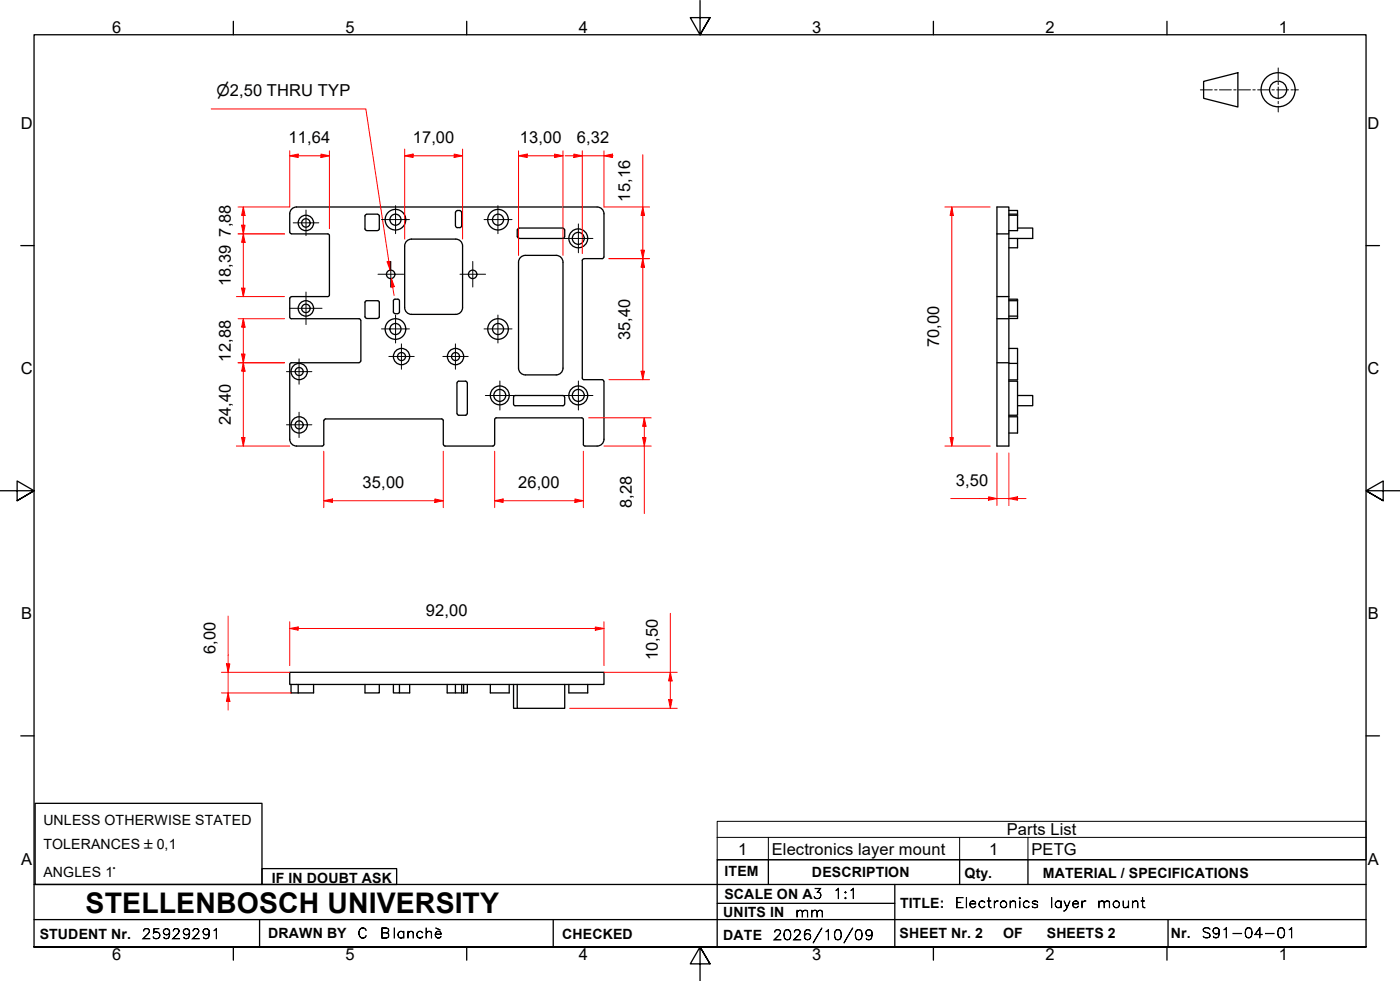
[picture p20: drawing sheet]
<svg xmlns="http://www.w3.org/2000/svg" width="410mm" height="287mm" viewBox="0 0 410 287" stroke-linecap="round" stroke-linejoin="round" font-family="sans-serif">
<defs><g id="words">
<text font-size="8.3" x="25.1" y="267.2">STELLENBOSCH UNIVERSITY</text>
<g font-size="4.8">
<text x="32.8" y="9.7">6</text>
<text x="101.2" y="9.7">5</text>
<text x="169.5" y="9.7">4</text>
<text x="237.8" y="9.7">3</text>
<text x="306.1" y="9.7">2</text>
<text x="374.5" y="9.7">1</text>
<text x="6.1" y="37.8">D</text>
<text x="84.5" y="41.9">11,64</text>
<text x="120.8" y="41.9">17,00</text>
<text x="152.2" y="41.9">13,00</text>
<text x="168.9" y="41.9">6,32</text>
<text x="400.4" y="37.8">D</text>
<text x="184.5" y="59.1" transform="rotate(-90 184.5 59.1)">15,16</text>
<text x="67.6" y="69.3" transform="rotate(-90 67.6 69.3)">7,88</text>
<text x="67.6" y="83.8" transform="rotate(-90 67.6 83.8)">18,39</text>
<text x="184.5" y="99.5" transform="rotate(-90 184.5 99.5)">35,40</text>
<text x="275" y="101.7" transform="rotate(-90 275 101.7)">70,00</text>
<text x="67.6" y="105.9" transform="rotate(-90 67.6 105.9)">12,88</text>
<text x="6.1" y="109.6">C</text>
<text x="400.4" y="109.6">C</text>
<text x="67.6" y="124.5" transform="rotate(-90 67.6 124.5)">24,40</text>
<text x="106.2" y="142.9">35,00</text>
<text x="151.7" y="142.9">26,00</text>
<text x="279.9" y="142.3">3,50</text>
<text x="185" y="148.8" transform="rotate(-90 185 148.8)">8,28</text>
<text x="6.2" y="181.3">B</text>
<text x="124.7" y="180.3">92,00</text>
<text x="400.5" y="181.3">B</text>
<text x="63.1" y="191.4" transform="rotate(-90 63.1 191.4)">6,00</text>
<text x="192.6" y="193.2" transform="rotate(-90 192.6 193.2)">10,50</text>
<text x="294.8" y="244.5">Parts List</text>
<text x="216.2" y="250.1">1</text>
<text x="226" y="250.1">Electronics layer mount</text>
<text x="289.6" y="250.1">1</text>
<text x="302" y="250.2">PETG</text>
<text x="6.2" y="253.1">A</text>
<text x="400.5" y="253.1">A</text>
<text x="32.8" y="281.1">6</text>
<text x="101.2" y="281.1">5</text>
<text x="169.5" y="281.1">4</text>
<text x="237.8" y="281.1">3</text>
<text x="306.1" y="281.1">2</text>
<text x="374.5" y="281.1">1</text>
</g>
<text font-size="4.6" x="63.4" y="28">⌀2,50 THRU TYP</text>
<g font-size="4.1">
<text x="12.7" y="241.6">UNLESS OTHERWISE STATED</text>
<text x="12.7" y="248.5">TOLERANCES ±0,1</text>
<text x="12.7" y="256.6">ANGLES 1°</text>
<text x="212.2" y="256.5">ITEM</text>
<text x="237.7" y="256.7">DESCRIPTION</text>
<text x="282.4" y="256.9">Qty.</text>
<text x="305.4" y="256.9">MATERIAL / SPECIFICATIONS</text>
<text x="79.6" y="258.5">IF IN DOUBT ASK</text>
<text x="212.1" y="263">SCALE ON A3</text>
<text x="211.8" y="268.4">UNITS IN</text>
<text x="263.5" y="265.7">TITLE:</text>
<text x="11.6" y="274.8">STUDENT Nr.</text>
<text x="78.5" y="274.6">DRAWN BY</text>
<text x="164.6" y="274.8">CHECKED</text>
<text x="211.8" y="275.1">DATE</text>
<text x="263.4" y="274.6">SHEET Nr. 2</text>
<text x="293.7" y="274.6">OF</text>
<text x="306.5" y="274.6">SHEETS 2</text>
<text x="342.8" y="274.5">Nr.</text>
</g>
<g font-size="4">
<text x="243.9" y="263">1:1</text>
<text x="232.8" y="268.4">mm</text>
<text x="279.6" y="265.7">Electronics</text>
<text x="307.3" y="265.7">layer</text>
<text x="321.2" y="265.7">mount</text>
<text x="41.5" y="274.8">25929291</text>
<text x="104.6" y="274.6">C</text>
<text x="111.3" y="274.6">Blanchè</text>
<text x="226.3" y="275.1">2026/10/09</text>
<text x="351.7" y="274.5">S91-04-01</text>
</g>
</g></defs>
<!-- layer: Visible Edges(ISO) -->
<g fill="none" stroke="#000" stroke-width=".38">
<path d="M85.3 68.5h10.7l.5 .5-.1 17.6-.4 .2h-10.7M106.9 63.2v3.8l.4 .5M107.3 62.8l-.4 .4M107.4 67.5h3.2M107.4 62.7h3.2M110.6 62.8l.5 .4M111.1 63.2v3.8l-.5 .5M118.5 72a2 2 0 0 1 2-2h13a2 2 0 0 1 1.9 2M118.5 72v18M133.3 62.1v4M133.4 66.1l.2 .5h1.1M133.9 61.6h.8"/>
<path d="M133.9 61.7l-.5 .4M134.7 61.7l.4 .4M135.1 66.1l-.4 .5M135.2 62.1v4M135.4 72v18M151.4 67.3v2M151.5 69.3l.5 .4M152 69.8h12.8M152 66.8h12.8M152 66.8l-.5 .5M153.8 74.8a2 2 0 0 0-2 2v30.9a2 2 0 0 0 2 2M153.9 74.8h8.9a2 2 0 0 1 2 2v30.9a2 2 0 0 1-2 2h-8.9"/>
<path d="M164.8 66.8l.5 .5M165.3 69.3l-.5 .4M165.4 67.3v2M170.5 76.2v34.4M171 75.8l-.5 .4M174.8 60.6h-88a2 2 0 0 0-2 2v5.4l.5 .4M174.8 60.6a2 2 0 0 1 2 2v12.7M176.8 75.2l-.5 .5h-5.3M291.9 60.6h3.5v7.9h-3.5zM291.9 68.5v62.1h3.5v-62.1M295.4 61.6h2.5v1.4M295.4 62.7h2.5"/>
<path d="M295.4 63h2.5M297.9 66.8h4.5v3h-7M297.9 63v4.5h-2.5M297.9 69.8v2.7h-2.5M85.3 86.9l-.5 .5v5.4l.5 .5M85.3 93.3h19.9M105.1 93.3l.5 .5 .1 11.9M106.9 92.7l.4 .5M107.3 88l-.4 .5v4.2M107.4 93.2h3.2M107.4 88h3.2M110.6 88l.5 .5v4.2"/>
<path d="M111.1 92.7l-.5 .5M115.2 91.3l.5 .5M115.7 87.6l-.5 .5v3.2M115.7 87.6h.8l.4 .2 .1 3.5M115.7 91.8h.8M117 91.3l-.5 .5M118.5 90a2 2 0 0 0 2 2h12.9a2 2 0 0 0 2-2M291.9 86.8h3.5M291.9 93.3h3.5M295.4 87.6h2.5v.4M295.4 88h2.5M295.4 92.5h2.5"/>
<path d="M297.9 92.5v.7h-2.5M297.9 88v4.5M84.8 106.7v21.9M85.3 106.2l-.5 .5M85.3 106.2h19.9M105.6 105.6l-.5 .5M133.8 112.1v8.9M133.9 112.1l.4-.5h2l.5 .5-.1 9.2-.4 .3h-2l-.4-.5M150.4 116.3v2M150.4 118.3l.4 .5M150.8 115.8h14l.5 .5M150.8 115.8l-.4 .5"/>
<path d="M165.3 118.3l-.5 .5h-14M165.4 116.3v2M170.5 110.7l.5 .4h5.3l.5 .5M176.8 111.6v17M291.9 106.2h3.5M295.4 111.6h2.5v10h-2.5M295.4 102h2.5v9.2h-2.5M295.4 106.4h2.5M297.9 115.8h4.5v3h-4.5M84.8 128.6a2 2 0 0 0 2 2h7.5M94.8 123.1v7l-.5 .5M95.3 122.6h34"/>
<path d="M95.3 122.6l-.4 .5M129.3 122.6l.5 .5M129.8 123.1v7M129.9 130.1l.4 .5h14M144.8 130.1l-.5 .5M144.8 122.8v7.3M144.8 122.8l.5-.5h25l.5 .5M170.8 122.8l.1 7.5 .4 .3h3.5M176.8 128.6a2 2 0 0 1-2 2M295.4 122h2.5v4.8h-2.5M84.8 196.8h92v3.6h-92zM85.2 200.4v2.4h6.6v-2.4"/>
<path d="M87.3 200.4v2.4M106.9 200.4v2.4h4.2v-2.4M115.2 200.4v2.4h1.8v-2.4M120 200.4v2.4h-3M130.9 200.4v2.4h2.4M133.3 200.4v2.4h1.9v-2.4M135.2 202.8h.6M135.8 200.4v2.4M136.8 200.4v2.4h-1M143.6 200.4v2.4h5.5v-2.4M150.4 200.4v6.9h1M151.4 200.4v6.9h14v-6.9"/>
<path d="M166.6 200.4v2.4h5.5v-2.4"/>
<circle cx="89.6" cy="65.3" r="2.25"/>
<circle cx="89.6" cy="65.3" r="1.24"/>
<circle cx="115.8" cy="64.3" r="3"/>
<circle cx="115.8" cy="64.3" r="1.62"/>
<circle cx="145.8" cy="64.3" r="3"/>
<circle cx="145.8" cy="64.3" r="1.62"/>
<circle cx="169.3" cy="69.8" r="2.76"/>
<circle cx="169.3" cy="69.8" r="1.75"/>
<circle cx="89.6" cy="90.3" r="2.25"/>
<circle cx="89.6" cy="90.3" r="1.24"/>
<circle cx="114.4" cy="80.3" r="1.24"/>
<circle cx="115.8" cy="96.3" r="3"/>
<circle cx="115.8" cy="96.3" r="1.62"/>
<circle cx="138.4" cy="80.3" r="1.24"/>
<circle cx="145.8" cy="96.3" r="3"/>
<circle cx="145.8" cy="96.3" r="1.62"/>
<circle cx="87.6" cy="108.8" r="2.38"/>
<circle cx="87.6" cy="108.8" r="1.17"/>
<circle cx="117.6" cy="104.4" r="2.38"/>
<circle cx="117.6" cy="104.4" r="1.17"/>
<circle cx="133.4" cy="104.4" r="2.38"/>
<circle cx="133.4" cy="104.4" r="1.17"/>
<circle cx="146.3" cy="115.7" r="2.76"/>
<circle cx="146.3" cy="115.7" r="1.75"/>
<circle cx="169.3" cy="115.7" r="2.76"/>
<circle cx="169.3" cy="115.7" r="1.75"/>
<circle cx="87.6" cy="124.4" r="2.38"/>
<circle cx="87.6" cy="124.4" r="1.17"/>
</g>
<!-- layer: Symbols(ISO) -->
<path d="M210 245.1v-4.7h190v4.7M210 245.1v6.6h190v-6.6M210 245.1h190M225 245.1v6.6M281 245.1v6.6M301 245.1v6.6" fill="none" stroke="#000" stroke-width=".29"/>
<!-- layer: Border_0 -->
<g fill="none" stroke="#000" stroke-width=".38">
<path d="M68.3 6.2v4M136.7 6.2v4M205 .1v10.1l-2.9-5h5.8l-2.9 5 2.9-5M273.3 6.2v4M341.7 6.2v4M6.1 71.9h3.9M400 71.9h3.9M0 143.7h10l-5-2.9v5.8l5-2.9-5 2.9M410 143.7h-10l5-2.9v5.8l-5-2.9 5 2.9M6.1 215.4h3.9M400 215.4h3.9M10 277.2v-267h390v267h-390h390"/>
<path d="M68.3 277.2v3.9M136.7 277.2v3.9M273.3 277.2v3.9M341.7 277.2v3.9M207.9 282.1l-2.9-4.9 2.9 4.9h-5.8l2.9-4.9v10"/>
</g>
<!-- layer: Sketch Geometry(ISO) -->
<g fill="none" stroke="#000" stroke-width=".38">
<path d="M352.4 23.8l10.1-2.5v10l-10.1-2.5zM10.3 235.2h66.4v23.7h-66.4zM10 258.9h390M76.7 254.3h39.4v4.6h-39.4zM225 251.7v7.2M262 258.9v18.3M281 251.7v7.2M301 251.7v7.2M400 251.7h-190v25.5M10 277.2h390M10 269.2h390M76 269.2v8"/>
<path d="M162 269.2v8M210 264.4h52M342 269.2v8"/>
<circle cx="374.2" cy="26.3" r="5"/>
<circle cx="374.2" cy="26.3" r="2.51"/>
</g>
<g fill="none" stroke="#000" stroke-width=".29">
<path d="M374.3 19.9v3.5M351.5 26.3h3.5M355.7 26.3h.7M357.1 26.3h3.5M361.3 26.3h.6M362.6 26.3h3.5M366.8 26.3h.7M368.2 26.3h3.5M372.4 26.3h.7M373.8 26.3h3.5M374.3 24.1v.7M374.3 25.5v3.5"/>
<path d="M374.3 29.7v.7M374.3 31.1v1.7M378 26.3h.7M379.4 26.3h.8"/>
</g>
<!-- layer: Dimensions(ISO) -->
<path d="M278.7 60.6v2.5" fill="none" stroke="#f00" stroke-width=".29"/>
<path d="M278.7 60.6l.4 2.5h-.9z" fill="#f00"/>
<path d="M278.7 60.6l.4 2.5h-.9zM278.7 128.1v2.5" fill="none" stroke="#f00" stroke-width=".29"/>
<path d="M278.2 128.1h.9l-.4 2.5z" fill="#f00"/>
<path d="M276.7 60.6h13.2M278.7 63.1v65M276.7 130.6h13.2M278.2 128.1h.9l-.4 2.5zM289.4 145.9h2.5" fill="none" stroke="#f00" stroke-width=".29"/>
<path d="M289.4 145.4l2.5 .5-2.5 .5z" fill="#f00"/>
<path d="M289.4 145.4l2.5 .5-2.5 .5zM295.4 145.9h2.5" fill="none" stroke="#f00" stroke-width=".29"/>
<path d="M295.4 145.9l2.5-.5v1z" fill="#f00"/>
<path d="M291.9 132.6v15.4M295.4 132.6v15.4M278.4 145.9h11M291.9 145.9h3.5M295.4 145.9l2.5-.5v1zM297.9 145.9h2.5M196.3 204.8v2.5" fill="none" stroke="#f00" stroke-width=".29"/>
<path d="M195.8 204.8h1l-.5 2.5z" fill="#f00"/>
<path d="M196.3 196.8v2.5M195.8 204.8h1l-.5 2.5z" fill="none" stroke="#f00" stroke-width=".29"/>
<path d="M196.3 196.8l.5 2.5h-1z" fill="#f00"/>
<path d="M196.3 179.5v17.3M176.8 196.8h21.5M196.3 196.8l.5 2.5h-1zM196.3 199.3v5.5M66.8 202.8v2.5M166.8 207.3h31.5" fill="none" stroke="#f00" stroke-width=".29"/>
<path d="M66.8 202.8l.5 2.5h-1z" fill="#f00"/>
<path d="M66.8 194.3v2.5M66.8 202.8l.5 2.5h-1z" fill="none" stroke="#f00" stroke-width=".29"/>
<path d="M66.3 194.3h1l-.5 2.5z" fill="#f00"/>
<path d="M64.8 196.8h20M66.3 194.3h1l-.5 2.5zM66.8 180.4v13.9M66.8 196.8v6M84.8 184h2.5M64.8 202.8h20.5M66.8 205.3v2.5" fill="none" stroke="#f00" stroke-width=".29"/>
<path d="M84.8 184l2.5-.5v1z" fill="#f00"/>
<path d="M84.8 184l2.5-.5v1zM174.3 184h2.5" fill="none" stroke="#f00" stroke-width=".29"/>
<path d="M174.3 183.5l2.5 .5-2.5 .5z" fill="#f00"/>
<path d="M71.2 68.5v2.4M84.8 182v12.8M87.3 184h87M174.3 183.5l2.5 .5-2.5 .5zM176.8 182v12.8" fill="none" stroke="#f00" stroke-width=".29"/>
<path d="M71.2 68.5l.6 2.4h-1.1z" fill="#f00"/>
<path d="M71.2 68.5l.6 2.4h-1.1zM71.2 84.3v2.5" fill="none" stroke="#f00" stroke-width=".29"/>
<path d="M70.7 84.3h1.1l-.6 2.5z" fill="#f00"/>
<path d="M94 45.6h2.5M69.7 68.5h13.6M71.2 70.9v13.4M69.2 86.8h14.1M70.7 84.3h1.1l-.6 2.5z" fill="none" stroke="#f00" stroke-width=".29"/>
<path d="M94 45.1l2.5 .5-2.5 .5z" fill="#f00"/>
<path d="M84.8 45.6h2.5M94 45.1l2.5 .5-2.5 .5z" fill="none" stroke="#f00" stroke-width=".29"/>
<path d="M84.8 45.6l2.5-.5v1z" fill="#f00"/>
<path d="M84.8 45.6l2.5-.5v1zM84.8 44.1v16.5M87.3 45.6h6.7M96.5 44.1v22.8M118.5 45.6h2.5" fill="none" stroke="#f00" stroke-width=".29"/>
<path d="M118.5 45.6l2.5-.5v1z" fill="#f00"/>
<path d="M118.5 45.6l2.5-.5v1zM133 45.6h2.4" fill="none" stroke="#f00" stroke-width=".29"/>
<path d="M133 45.1l2.4 .5-2.4 .5z" fill="#f00"/>
<path d="M118.5 43.6v20.6M121 45.6h12M133 45.1l2.4 .5-2.4 .5zM135.4 43.6v26.4M118.5 64.4v5.6M94.8 146.6h2.5" fill="none" stroke="#f00" stroke-width=".29"/>
<path d="M94.8 146.6l2.5-.5v1z" fill="#f00"/>
<path d="M94.8 146.6l2.5-.5v1zM127.3 146.6h2.5" fill="none" stroke="#f00" stroke-width=".29"/>
<path d="M127.3 146.1l2.5 .5-2.5 .5z" fill="#f00"/>
<path d="M94.8 132.1v16.5M129.8 132.1v16.5M97.3 146.6h30M127.3 146.1l2.5 .5-2.5 .5zM144.8 146.6h2.5" fill="none" stroke="#f00" stroke-width=".29"/>
<path d="M144.8 146.6l2.5-.5v1z" fill="#f00"/>
<path d="M144.8 146.6l2.5-.5v1zM168.3 146.6h2.5" fill="none" stroke="#f00" stroke-width=".29"/>
<path d="M168.3 146.1l2.5 .5-2.5 .5z" fill="#f00"/>
<path d="M144.8 132.1v16.5M170.8 132.1v16.5M188.7 128.1v2.5M147.3 146.6h21M168.3 146.1l2.5 .5-2.5 .5z" fill="none" stroke="#f00" stroke-width=".29"/>
<path d="M188.2 128.1h1l-.5 2.5z" fill="#f00"/>
<path d="M188.2 128.1h1l-.5 2.5zM188.7 122.3v2.5" fill="none" stroke="#f00" stroke-width=".29"/>
<path d="M188.7 122.3l.5 2.5h-1z" fill="#f00"/>
<path d="M188.2 108.7v2.4M172.3 122.3h18.4M176.8 130.6h13.9M188.7 122.3l.5 2.5h-1zM188.7 124.8v3.3M188.7 130.6v19.7" fill="none" stroke="#f00" stroke-width=".29"/>
<path d="M187.7 108.7h1l-.5 2.4z" fill="#f00"/>
<path d="M188.2 75.7v2.5M187.7 108.7h1l-.5 2.4z" fill="none" stroke="#f00" stroke-width=".29"/>
<path d="M188.2 75.7l.5 2.5h-1z" fill="#f00"/>
<path d="M162.4 45.6h2.4M178.3 75.7h11.9M188.2 75.7l.5 2.5h-1zM188.2 78.2v30.5M178.3 111.1h11.9" fill="none" stroke="#f00" stroke-width=".29"/>
<path d="M162.4 45.1l2.4 .5-2.4 .5z" fill="#f00"/>
<path d="M151.8 45.6h2.6M162.4 45.1l2.4 .5-2.4 .5z" fill="none" stroke="#f00" stroke-width=".29"/>
<path d="M151.8 45.6l2.6-.5v1z" fill="#f00"/>
<path d="M151.8 45.6l2.6-.5v1zM151.8 44.1v30.7M154.4 45.6h8M164.8 44.1v30.7M168 45.6h2.5" fill="none" stroke="#f00" stroke-width=".29"/>
<path d="M168 45.1l2.5 .5-2.5 .5z" fill="#f00"/>
<path d="M168 45.1l2.5 .5-2.5 .5zM176.8 45.6h2.5" fill="none" stroke="#f00" stroke-width=".29"/>
<path d="M176.8 45.6l2.5-.5v1z" fill="#f00"/>
<path d="M165.5 45.6h2.5M170.5 45.6h6.3M170.5 44.1v25.6M176.8 45.6l2.5-.5v1zM176.8 44.1v16.5M179.3 45.6h.2M170.5 69.9v4.3M71.2 103.6v2.6" fill="none" stroke="#f00" stroke-width=".29"/>
<path d="M70.7 103.6h1.1l-.6 2.6z" fill="#f00"/>
<path d="M71.2 93.3v2.5M70.7 103.6h1.1l-.6 2.6z" fill="none" stroke="#f00" stroke-width=".29"/>
<path d="M71.2 93.3l.6 2.5h-1.1z" fill="#f00"/>
<path d="M113.9 76.6l.3 2.5M69.7 93.3h13.6M71.2 93.3l.6 2.5h-1.1zM71.2 95.8v7.8M69.7 106.2h13.6" fill="none" stroke="#f00" stroke-width=".29"/>
<path d="M113.3 76.7l1.1-.2-.2 2.6z" fill="#f00"/>
<path d="M113.3 76.7l1.1-.2-.2 2.6zM114.6 81.5l.4 2.5" fill="none" stroke="#f00" stroke-width=".29"/>
<path d="M114.6 81.5l.8 2.4-.9 .2z" fill="#f00"/>
<path d="M61.8 31.9h45.3l7.1 47.2M114.6 81.5l.8 2.4-.9 .2zM115 84l.4 2.5M71.2 128.1v2.5" fill="none" stroke="#f00" stroke-width=".29"/>
<path d="M70.7 128.1h1.1l-.6 2.5z" fill="#f00"/>
<path d="M71.2 106.2v2.5M70.7 128.1h1.1l-.6 2.5z" fill="none" stroke="#f00" stroke-width=".29"/>
<path d="M71.2 106.2l.6 2.5h-1.1z" fill="#f00"/>
<path d="M71.2 65.9v2.6M69.7 106.2h13.6M71.2 106.2l.6 2.5h-1.1zM71.2 108.7v19.4M69.2 130.6h15.6" fill="none" stroke="#f00" stroke-width=".29"/>
<path d="M70.7 65.9h1.1l-.6 2.6z" fill="#f00"/>
<path d="M70.7 65.9h1.1l-.6 2.6zM71.2 60.6v2.5" fill="none" stroke="#f00" stroke-width=".29"/>
<path d="M71.2 60.6l.6 2.5h-1.1z" fill="#f00"/>
<path d="M69.7 68.5h13.6M69.7 60.6h15.1M71.2 60.6l.6 2.5h-1.1zM71.2 63.1v2.8M188.2 60.6v2.5" fill="none" stroke="#f00" stroke-width=".29"/>
<path d="M188.2 60.6l.5 2.5h-1z" fill="#f00"/>
<path d="M188.2 60.6l.5 2.5h-1zM188.2 73.2v2.5" fill="none" stroke="#f00" stroke-width=".29"/>
<path d="M187.7 73.2h1l-.5 2.5z" fill="#f00"/>
<path d="M188.2 45.3v15.3M176.8 60.6h13.4M178.3 75.7h11.9M187.7 73.2h1l-.5 2.5zM188.2 63.1v10.1" fill="none" stroke="#f00" stroke-width=".29"/>
<!-- layer: Center Mark(ISO) -->
<g fill="none" stroke="#000" stroke-width=".29">
<path d="M85.9 65.2h7.4M89.6 61.5v7.5M111.7 64.3h8.2M114.4 76.5v7.5M115.8 60.2v8.2M138.4 76.5v7.5M141.7 64.3h8.2M145.8 60.2v8.2M165.1 69.8h8.5M169.4 65.5v8.5M84.8 90.2h9.5M89.6 85.5v9.5"/>
<path d="M110.7 80.3h7.5M111.7 96.3h8.2M115.8 92.2v8.2M134.7 80.3h7.5M141.7 96.3h8.2M145.8 92.2v8.2M83.9 108.8h7.4M87.6 105v7.5M113.9 104.3h7.4M117.5 100.7v7.4M129.7 104.3h7.4M133.3 100.7v7.4"/>
<path d="M142.1 115.8h8.5M146.4 111.5v8.5M165.1 115.8h8.5M169.4 111.5v8.5M83.9 124.3h7.4M87.6 120.7v7.4"/>
</g>
<use href="#words"/>
</svg>
